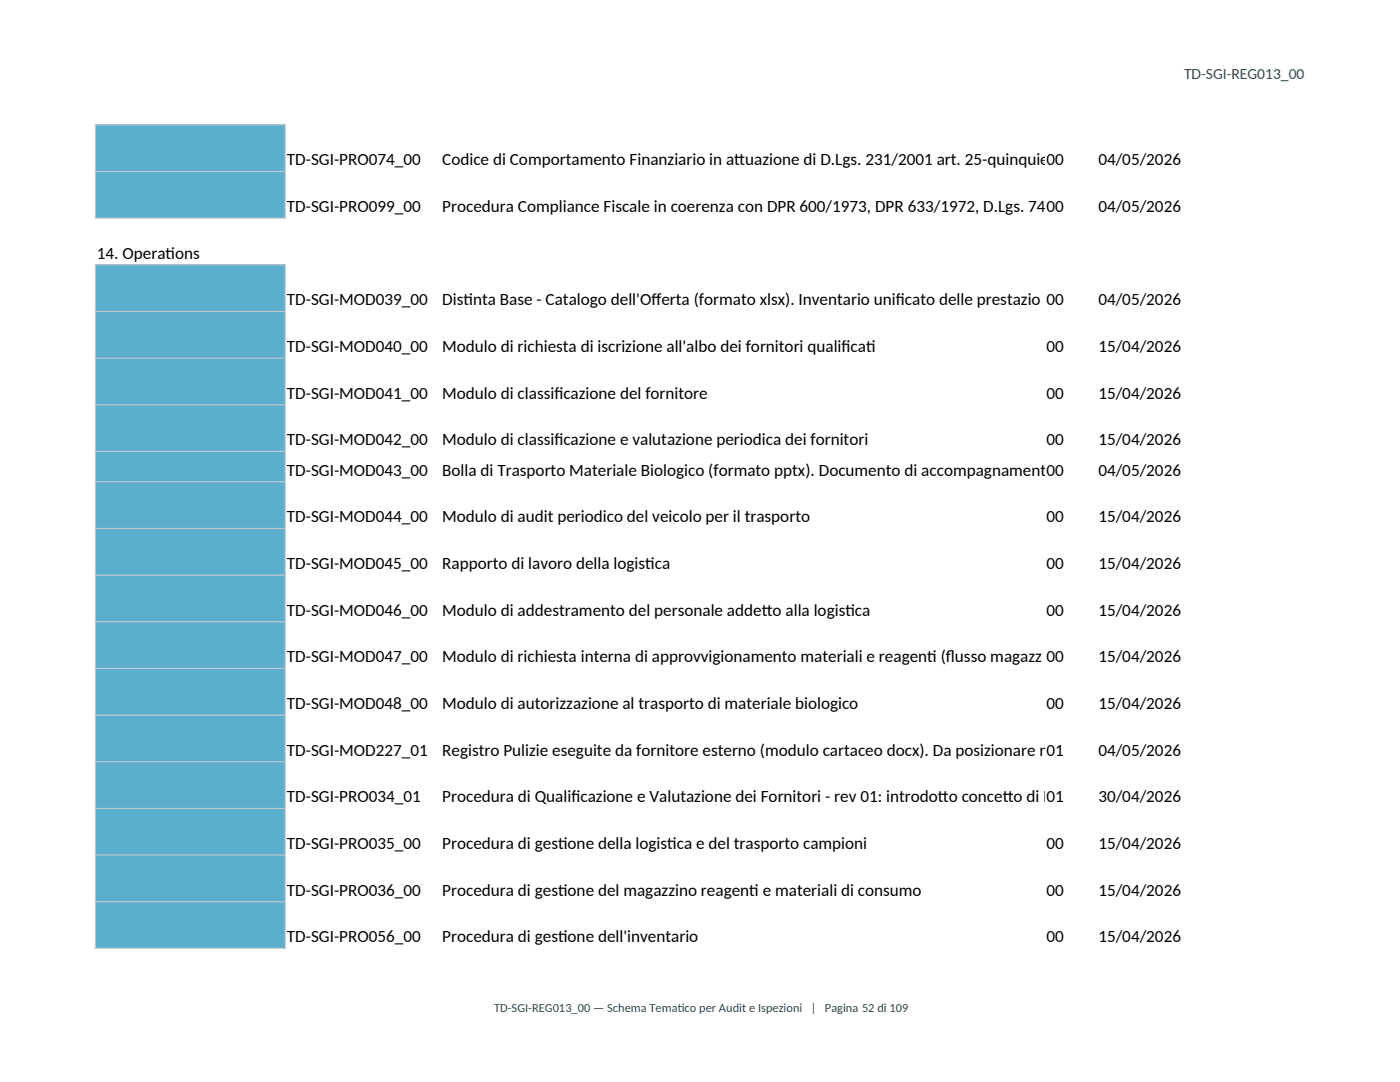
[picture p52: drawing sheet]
<svg xmlns="http://www.w3.org/2000/svg" width="279mm" height="216mm" viewBox="0 0 279 216" stroke-linecap="round" stroke-linejoin="round" font-family="sans-serif">
<defs><g id="words">
<g font-size="3.4">
<text x="57.3" y="33">TD-SGI-PRO074_00</text>
<text x="88.3" y="33">Codice di Comportamento Finanziario in at</text>
<text x="146.5" y="33">tuazione di D.Lgs. 231/2001 art. 25-quinquie00</text>
<text x="219.2" y="33">04/05/2026</text>
<text x="57.3" y="42.3">TD-SGI-PRO099_00</text>
<text x="88.3" y="42.3">Procedura Compliance Fiscale in coerenza con DPR 600/1973, DPR 633/1972, D.Lgs. 74/00</text>
<text x="219.2" y="42.3">04/05/2026</text>
<text x="19.4" y="51.6">14. Operat</text>
<text x="33" y="51.6">ions</text>
<text x="57.3" y="60.9">TD-SGI-MOD039_00</text>
<text x="88.3" y="60.9">Dist</text>
<text x="92.5" y="60.9">inta Base - Catalogo dell'Of</text>
<text x="130" y="60.9">ferta (formato xlsx). Inventario unif</text>
<text x="178.8" y="60.9">icato delle prestazio 00</text>
<text x="219.2" y="60.9">04/05/2026</text>
<text x="57.3" y="70.3">TD-SGI-MOD040_00</text>
<text x="88.3" y="70.3">Modulo di richiesta di iscrizione all'albo dei fornitori qualif</text>
<text x="167.9" y="70.3">icat</text>
<text x="172.8" y="70.3">i</text>
<text x="208.9" y="70.3">00</text>
<text x="219.2" y="70.3">15/04/2026</text>
<text x="57.3" y="79.6">TD-SGI-MOD041_00</text>
<text x="88.3" y="79.6">Modulo di classif</text>
<text x="110.6" y="79.6">icazione del fornitore</text>
<text x="208.9" y="79.6">00</text>
<text x="219.2" y="79.6">15/04/2026</text>
<text x="57.3" y="88.9">TD-SGI-MOD042_00</text>
<text x="88.3" y="88.9">Modulo di classif</text>
<text x="110.6" y="88.9">icazione e valutazione periodica dei fornitori</text>
<text x="208.9" y="88.9">00</text>
<text x="219.2" y="88.9">15/04/2026</text>
<text x="57.3" y="94.9">TD-SGI-MOD043_00</text>
<text x="88.3" y="94.9">Bolla di Trasporto Materiale Biologico (formato pptx). Documento di accompagnamento pe</text>
<text x="208.9" y="94.9">00</text>
<text x="219.2" y="94.9">04/05/2026</text>
<text x="57.3" y="104.2">TD-SGI-MOD044_00</text>
<text x="88.3" y="104.2">Modulo di audit periodico del veicolo per il trasporto</text>
<text x="208.9" y="104.2">00</text>
<text x="219.2" y="104.2">15/04/2026</text>
<text x="57.3" y="113.5">TD-SGI-MOD045_00</text>
<text x="88.3" y="113.5">Rapporto di lavoro della logist</text>
<text x="128.8" y="113.5">ica</text>
<text x="208.9" y="113.5">00</text>
<text x="219.2" y="113.5">15/04/2026</text>
<text x="57.3" y="122.8">TD-SGI-MOD046_00</text>
<text x="88.3" y="122.8">Modulo di addestramento del personale addet</text>
<text x="152" y="122.8">to alla logist</text>
<text x="168.7" y="122.8">ica</text>
<text x="208.9" y="122.8">00</text>
<text x="219.2" y="122.8">15/04/2026</text>
<text x="57.3" y="132.2">TD-SGI-MOD047_00</text>
<text x="88.3" y="132.2">Modulo di richiesta interna di approvvigionamento materiali e reagent lusso magazz 00</text>
<text x="185.1" y="132.2">i (f</text>
<text x="219.2" y="132.2">15/04/2026</text>
<text x="57.3" y="141.5">TD-SGI-MOD048_00</text>
<text x="88.3" y="141.5">Modulo di autorizzazione al trasporto di materiale biologico</text>
<text x="208.9" y="141.5">00</text>
<text x="219.2" y="141.5">15/04/2026</text>
<text x="57.3" y="150.8">TD-SGI-MOD227_01</text>
<text x="88.3" y="150.8">Registro Pulizie eseguite da fornitore esterno (modulo cartaceo docx). Da posizionare n01</text>
<text x="219.2" y="150.8">04/05/2026</text>
<text x="57.3" y="160.1">TD-SGI-PRO034_01</text>
<text x="88.3" y="160.1">Procedura di Qualif</text>
<text x="114" y="160.1">icazione e Valutazione dei Fornitori - rev 01: introdot</text>
<text x="187.2" y="160.1">to concet</text>
<text x="200.1" y="160.1">to di FO</text>
<text x="208.9" y="160.1">01</text>
<text x="219.2" y="160.1">30/04/2026</text>
<text x="57.3" y="169.4">TD-SGI-PRO035_00</text>
<text x="88.3" y="169.4">Procedura di gest</text>
<text x="111.4" y="169.4">ione della logist</text>
<text x="133.2" y="169.4">ica e del trasporto campioni</text>
<text x="208.9" y="169.4">00</text>
<text x="219.2" y="169.4">15/04/2026</text>
<text x="57.3" y="178.7">TD-SGI-PRO036_00</text>
<text x="88.3" y="178.7">Procedura di gest</text>
<text x="111.4" y="178.7">ione del magazzino reagent</text>
<text x="149.5" y="178.7">i e materiali di consumo</text>
<text x="208.9" y="178.7">00</text>
<text x="219.2" y="178.7">15/04/2026</text>
<text x="57.3" y="188">TD-SGI-PRO056_00</text>
<text x="88.3" y="188">Procedura di gest</text>
<text x="111.4" y="188">ione dell'inventario</text>
<text x="208.9" y="188">00</text>
<text x="219.2" y="188">15/04/2026</text>
</g>
<text font-size="3.1" fill="#1b505f" x="236.3" y="15.8">TD-SGI-REG013_00</text>
<g font-size="2.5" fill="#1b505f">
<text x="98.6" y="201.9">TD-SGI-REG013_00 — Schema Temat</text>
<text x="135.2" y="201.9">ico per Audit e Ispezioni | Pagina 52 di 109</text>
</g>
</g></defs>
<g fill="#5bafcc">
<path d="M19 24.9h37.9v18.6h-37.9z" fill-rule="evenodd"/>
<path d="M19 52.8h37.9v136.4h-37.9z" fill-rule="evenodd"/>
</g>
<g fill="none" stroke="#bfc9d1" stroke-width=".23">
<path d="M18.9 24.9h38.2M18.9 34.2h38.2M19 24.8v18.8M56.9 24.8v18.8M18.9 43.5h38.2M18.9 52.8h38.2M19 52.7v136.6M56.9 52.7v136.6M18.9 62.2h38.2M18.9 71.5h38.2M18.9 80.8h38.2M18.9 90.1h38.2"/>
<path d="M18.9 96.1h38.2M18.9 105.4h38.2M18.9 114.8h38.2M18.9 124.1h38.2M18.9 133.4h38.2M18.9 142.7h38.2M18.9 152h38.2M18.9 161.3h38.2M18.9 170.6h38.2M18.9 179.9h38.2M18.9 189.2h38.2"/>
</g>
<use href="#words"/>
</svg>
